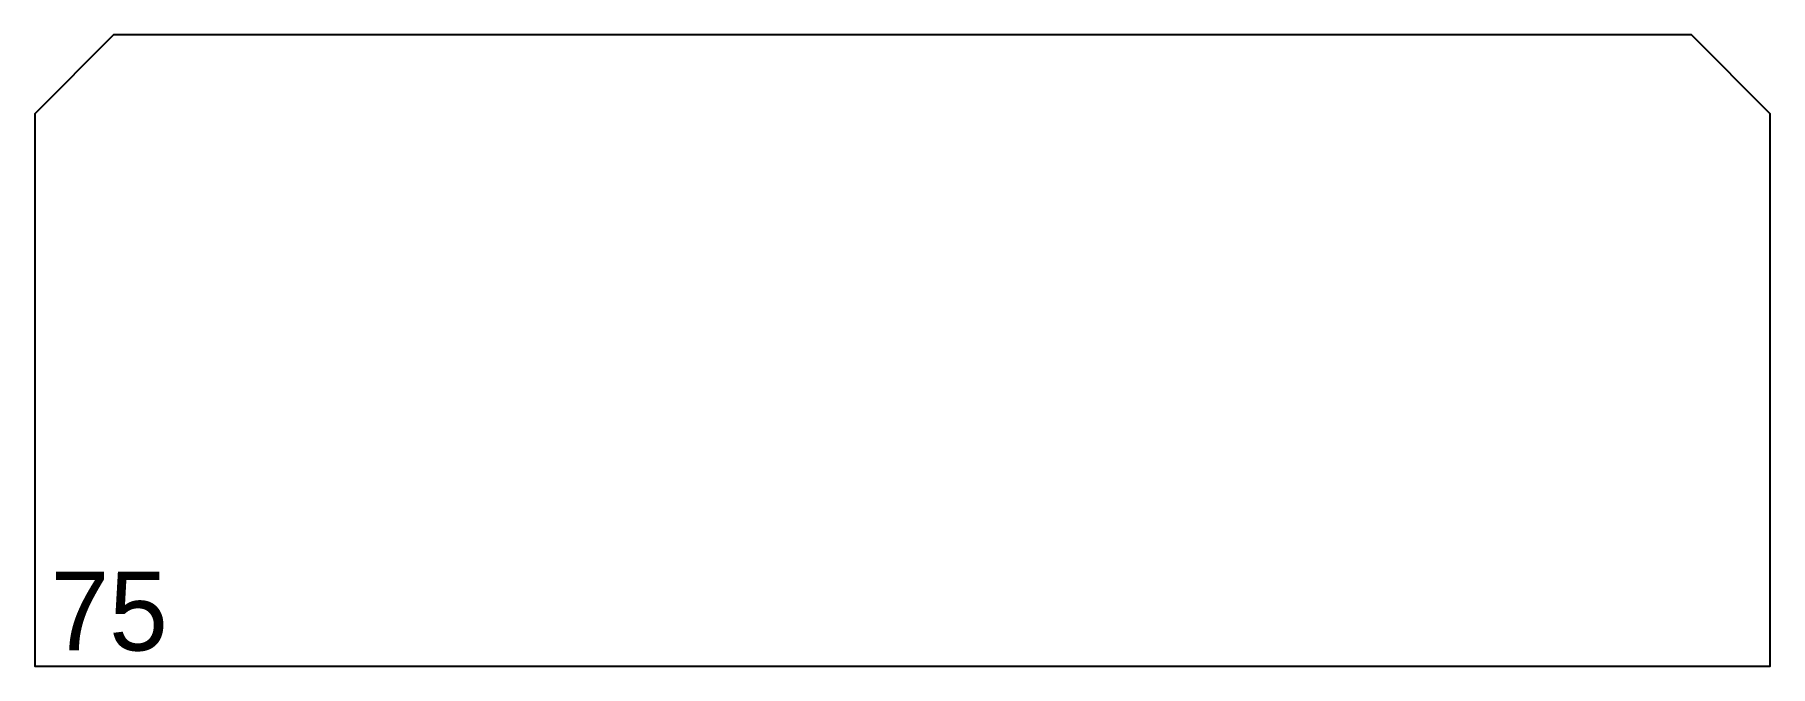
# Model space of a CAD drawing. Header units: millimetres. Extents: x 0 to 220, y 0 to 80.
import ezdxf

# ---------------------------------------------------------------- set-up
doc = ezdxf.new("R2010")
doc.units = ezdxf.units.MM
doc.header["$MEASUREMENT"] = 0
doc.layers.add('ВнешнийКонтур', color=7, linetype='Continuous')
doc.layers.add('Нумерация', color=7, linetype='Continuous')

msp = doc.modelspace()

# ---------------------------------------------------------------- linework, layer by layer
at = {"layer": 'ВнешнийКонтур', "color": 0, "linetype": 'Continuous'}
msp.add_lwpolyline([(210, 80), (10, 80), (0, 70), (0, 0), (220, 0), (220, 70)], close=True, dxfattribs=at)

# ---------------------------------------------------------------- texts
at = {"layer": 'Нумерация', "color": 0, "linetype": 'Continuous'}
msp.add_text('75', height=10, dxfattribs=at).set_placement((2, 2))

doc.saveas('drawing.dxf')
